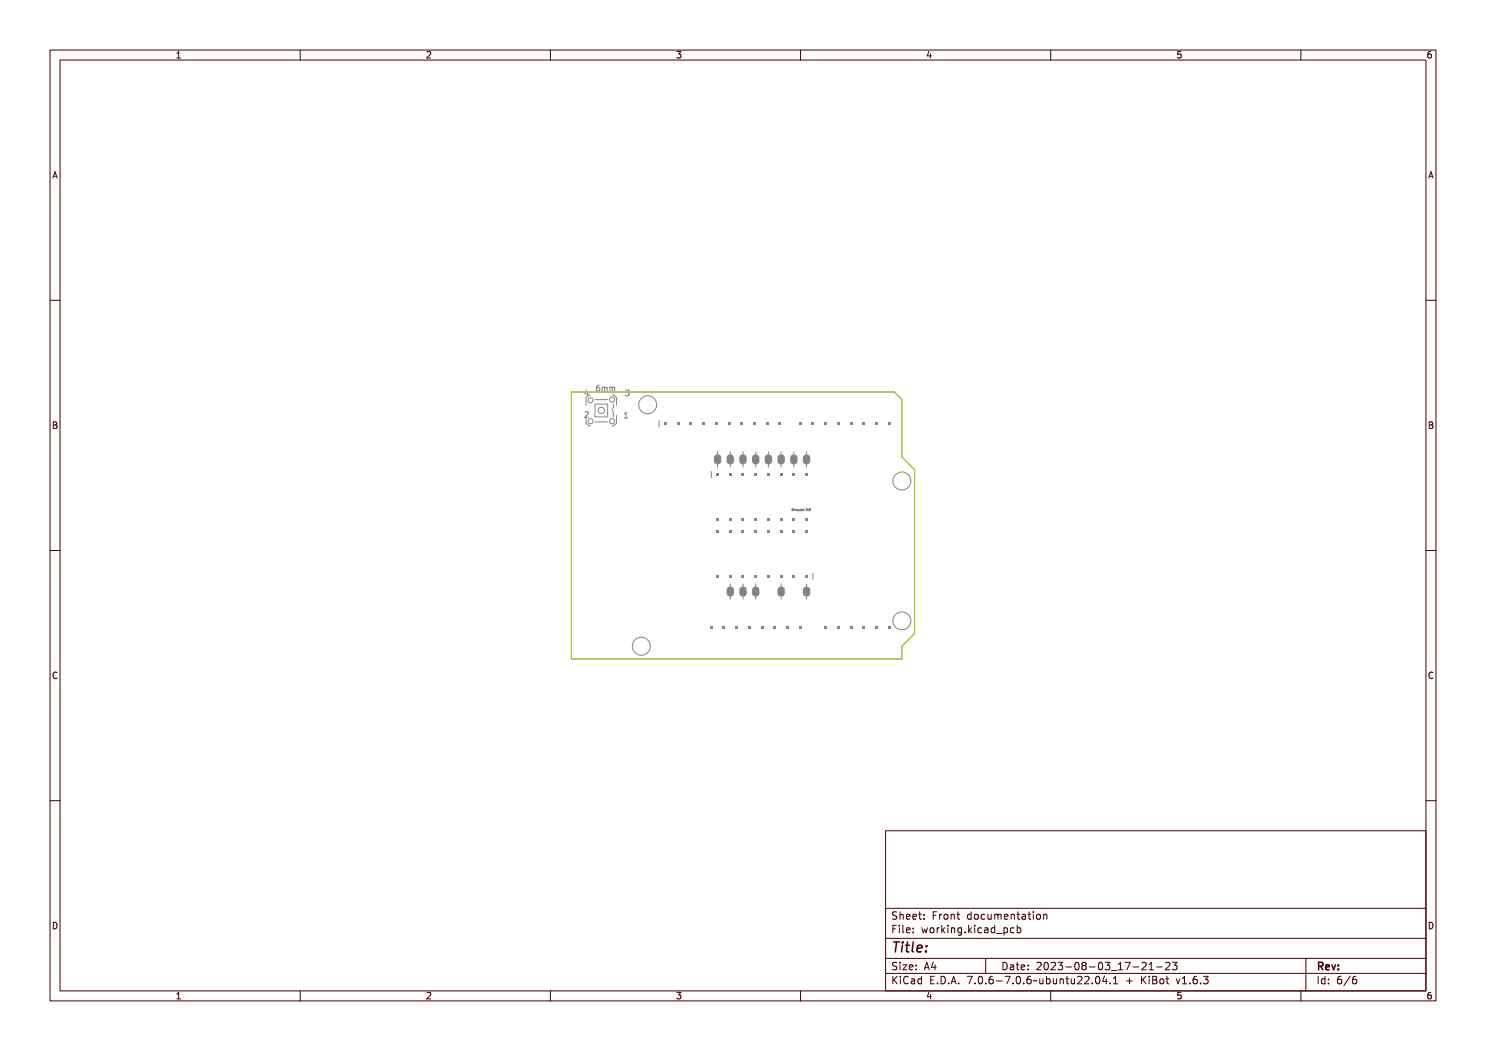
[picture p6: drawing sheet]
<svg xmlns="http://www.w3.org/2000/svg" width="297mm" height="210mm" viewBox="0 0 297 210" stroke-linecap="round" stroke-linejoin="round" font-family="sans-serif">
<defs><g id="words">
<text font-size="2.7" fill="#480000" x="178" y="190.3">Title:</text>
<g font-size="2" fill="#480000">
<text x="178" y="183.7">Sheet: Front documentation</text>
<text x="178" y="186.5">File: working.kicad_pcb</text>
<text x="178" y="193.9">Size: A4</text>
<text x="178" y="196.6">KiCad E.D.A. 7.0.6-7.0.6~ubuntu22.04.1 + KiBot v1.6.3</text>
<text x="200" y="193.9">Date: 2023-08-03_17-21-23</text>
<text x="263" y="196.6">Id: 6/6</text>
<text x="263" y="193.9">Rev:</text>
</g>
<g font-size="1.7" fill="#480000">
<text x="35" y="11.7">1</text>
<text x="85" y="11.7">2</text>
<text x="135" y="11.7">3</text>
<text x="185" y="11.7">4</text>
<text x="235" y="11.7">5</text>
<text x="285" y="11.7">6</text>
<text x="10.5" y="35.7">A</text>
<text x="285.5" y="35.7">A</text>
<text x="10.5" y="85.6">B</text>
<text x="285.5" y="85.6">B</text>
<text x="10.5" y="135.7">C</text>
<text x="285.5" y="135.7">C</text>
<text x="10.5" y="185.6">D</text>
<text x="285.5" y="185.6">D</text>
<text x="35" y="199.7">1</text>
<text x="85" y="199.7">2</text>
<text x="135" y="199.7">3</text>
<text x="185" y="199.7">4</text>
<text x="235" y="199.7">5</text>
<text x="285" y="199.7">6</text>
</g>
<g font-size="1.5" fill="#848484">
<text x="116.6" y="83.5">2</text>
<text x="116.6" y="79.2">4</text>
<text x="120.5" y="78.1">6mm</text>
<text x="124.5" y="83.7">1</text>
<text x="124.8" y="79.2">3</text>
</g>
<text font-size=".5" fill="#848484" x="158.6" y="102">Shrouded 2x8</text>
</g></defs>
<g fill="none" stroke="#848484" stroke-width=".2">
<path d="M119.8 77h-.4l-.1 .3-.1 .6 .2 .2 .4-.1v-.5l-.4-.1-.2 .2M120.7 77.1l.5-.1v.1l-.4 .1-.1 .3a.36 .36 0 0 1 .6 .2 .36 .36 0 0 1-.3 .4 .36 .36 0 0 1-.4-.4zM121.5 77.2l.7 .1v.8h-.1l-.1-.8-.1 .8h-.1l-.1-.8-.1 .8h-.1zM122.4 77.2l.7 .1 .1 .8h-.2l-.1-.8-.1 .8h-.1l-.1-.8-.1 .8h-.1zM148.5 116.7v.5M148.5 119.2v.5M158.3 102h.1M158.3 101.7l.1 .2M158.3 101.7h.1M158.5 101.7h-.2M158.6 101.7h.2l-.2 .1 .2 .1v.1h-.2l.2-.1zM158.9 101.7l.2 .3-.1-.2-.1 .2z"/>
<path d="M159.2 101.8h.2l-.1 .2zM159.8 101.8l.1 .2 .1-.2v.2h-.2zM160.1 101.8l.2-.1v.3h-.2zM160.1 101.8l.1 .2zM160.4 101.8h.1l.1 .1h-.2l.2 .1h-.2zM160.4 101.8l.1 .1zM160.7 101.8l.2-.1v.3h-.2zM160.7 101.8l.1 .2zM161.2 101.7a.16 .16 0 0 1 .3 .1 .16 .16 0 0 1-.2 .2h.1h-.2l.2-.2zM161.5 101.8h.3v.2l-.2-.1-.1 .1zM161.8 101.7h.2v.3h-.2z"/>
<circle cx="121" cy="77.7" r=".25"/>
<circle cx="159.6" cy="101.9" r=".13"/>
<circle cx="159.6" cy="101.9" r=".1"/>
<circle cx="161.9" cy="101.9" r=".07"/>
<circle cx="161.9" cy="101.8" r=".06"/>
</g>
<path d="M148.4 118l.1-.2 .1 .2M148.4 118.5l.1 .1 .1-.1" fill="none" stroke="#848484" stroke-width="1.3"/>
<g fill="#848484">
<path d="M177.5 125.1h.5v.5h-.5z" fill-rule="evenodd"/>
<path d="M174.9 125.1h.5v.5h-.5z" fill-rule="evenodd"/>
<path d="M172.4 125.1h.5v.5h-.5z" fill-rule="evenodd"/>
<path d="M169.8 125.1h.5v.5h-.5z" fill-rule="evenodd"/>
<path d="M167.3 125.1h.5v.5h-.5z" fill-rule="evenodd"/>
<path d="M164.8 125.1h.5v.5h-.5z" fill-rule="evenodd"/>
</g>
<path d="M153.6 90.3v.5M153.6 92.8v.5M158.7 90.3v.5M158.7 92.8v.5M161.2 116.7v.5M161.2 119.2v.5" fill="none" stroke="#848484" stroke-width=".2"/>
<path d="M153.5 91.5l.1-.1 .1 .1M153.5 92.1l.1 .1 .1-.1M158.5 91.5l.2-.1 .1 .1M158.5 92.1l.2 .1 .1-.1M161.1 118l.1-.2 .1 .2M161.1 118.5l.1 .1 .1-.1" fill="none" stroke="#848484" stroke-width="1.3"/>
<g fill="#848484">
<path d="M160.9 106h.6v.5h-.6z" fill-rule="evenodd"/>
<path d="M160.9 103.5h.6v.5h-.6z" fill-rule="evenodd"/>
<path d="M158.4 106h.5v.5h-.5z" fill-rule="evenodd"/>
<path d="M158.4 103.5h.5v.5h-.5z" fill-rule="evenodd"/>
<path d="M155.9 106h.5v.5h-.5z" fill-rule="evenodd"/>
<path d="M155.9 103.5h.5v.5h-.5z" fill-rule="evenodd"/>
<path d="M153.3 106h.5v.5h-.5z" fill-rule="evenodd"/>
<path d="M153.3 103.5h.5v.5h-.5z" fill-rule="evenodd"/>
<path d="M150.8 106h.5v.5h-.5z" fill-rule="evenodd"/>
<path d="M150.8 103.5h.5v.5h-.5z" fill-rule="evenodd"/>
<path d="M148.2 106h.6v.5h-.6z" fill-rule="evenodd"/>
<path d="M148.2 103.5h.6v.5h-.6z" fill-rule="evenodd"/>
<path d="M145.7 106h.5v.5h-.5z" fill-rule="evenodd"/>
<path d="M145.7 103.5h.5v.5h-.5z" fill-rule="evenodd"/>
<path d="M143.2 106h.5v.5h-.5z" fill-rule="evenodd"/>
<path d="M143.2 103.5h.5v.5h-.5z" fill-rule="evenodd"/>
<path d="M159.7 84.4h.5v.5h-.5z" fill-rule="evenodd"/>
<path d="M162.2 84.4h.5v.5h-.5z" fill-rule="evenodd"/>
<path d="M164.8 84.4h.5v.5h-.5z" fill-rule="evenodd"/>
<path d="M167.3 84.4h.5v.5h-.5z" fill-rule="evenodd"/>
<path d="M169.8 84.4h.5v.5h-.5z" fill-rule="evenodd"/>
<path d="M172.4 84.4h.5v.5h-.5z" fill-rule="evenodd"/>
<path d="M174.9 84.4h.5v.5h-.5z" fill-rule="evenodd"/>
<path d="M177.5 84.4h.5v.5h-.5z" fill-rule="evenodd"/>
<path d="M159.7 125.1h.5v.5h-.5z" fill-rule="evenodd"/>
<path d="M157.1 125.1h.5v.5h-.5z" fill-rule="evenodd"/>
<path d="M154.6 125.1h.5v.5h-.5z" fill-rule="evenodd"/>
<path d="M152.1 125.1h.5v.5h-.5z" fill-rule="evenodd"/>
<path d="M149.5 125.1h.5v.5h-.5z" fill-rule="evenodd"/>
<path d="M147 125.1h.5v.5h-.5z" fill-rule="evenodd"/>
<path d="M144.4 125.1h.5v.5h-.5z" fill-rule="evenodd"/>
<path d="M141.9 125.1h.5v.5h-.5z" fill-rule="evenodd"/>
</g>
<path d="M143.4 90.3v.5M143.4 92.8v.5M146 116.7v.5M146 119.2v.5M162.5 114.5v1.3" fill="none" stroke="#848484" stroke-width=".2"/>
<path d="M143.3 91.5l.1-.1 .1 .1M143.3 92.1l.1 .1 .1-.1M145.8 118l.2-.2 .1 .2M145.8 118.5l.2 .1 .1-.1" fill="none" stroke="#848484" stroke-width="1.3"/>
<g fill="#848484">
<path d="M160.9 114.9h.6v.5h-.6z" fill-rule="evenodd"/>
<path d="M158.4 114.9h.5v.5h-.5z" fill-rule="evenodd"/>
<path d="M155.9 114.9h.5v.5h-.5z" fill-rule="evenodd"/>
<path d="M153.3 114.9h.5v.5h-.5z" fill-rule="evenodd"/>
<path d="M150.8 114.9h.5v.5h-.5z" fill-rule="evenodd"/>
<path d="M148.2 114.9h.6v.5h-.6z" fill-rule="evenodd"/>
<path d="M145.7 114.9h.5v.5h-.5z" fill-rule="evenodd"/>
<path d="M143.2 114.9h.5v.5h-.5z" fill-rule="evenodd"/>
</g>
<path d="M142.2 94.2v1.3" fill="none" stroke="#848484" stroke-width=".2"/>
<g fill="#848484">
<path d="M143.2 94.6h.5v.5h-.5z" fill-rule="evenodd"/>
<path d="M145.7 94.6h.5v.5h-.5z" fill-rule="evenodd"/>
<path d="M148.2 94.6h.6v.5h-.6z" fill-rule="evenodd"/>
<path d="M150.8 94.6h.5v.5h-.5z" fill-rule="evenodd"/>
<path d="M153.3 94.6h.5v.5h-.5z" fill-rule="evenodd"/>
<path d="M155.9 94.6h.5v.5h-.5z" fill-rule="evenodd"/>
<path d="M158.4 94.6h.5v.5h-.5z" fill-rule="evenodd"/>
<path d="M160.9 94.6h.6v.5h-.6z" fill-rule="evenodd"/>
</g>
<path d="M131.7 84v1.3" fill="none" stroke="#848484" stroke-width=".2"/>
<g fill="#848484">
<path d="M132.8 84.4h.5v.5h-.5z" fill-rule="evenodd"/>
<path d="M135.3 84.4h.5v.5h-.5z" fill-rule="evenodd"/>
<path d="M137.8 84.4h.5v.5h-.5z" fill-rule="evenodd"/>
<path d="M140.4 84.4h.5v.5h-.5z" fill-rule="evenodd"/>
<path d="M142.9 84.4h.5v.5h-.5z" fill-rule="evenodd"/>
<path d="M145.5 84.4h.5v.5h-.5z" fill-rule="evenodd"/>
<path d="M148 84.4h.5v.5h-.5z" fill-rule="evenodd"/>
<path d="M150.5 84.4h.5v.5h-.5z" fill-rule="evenodd"/>
<path d="M153.1 84.4h.5v.5h-.5z" fill-rule="evenodd"/>
<path d="M155.6 84.4h.5v.5h-.5z" fill-rule="evenodd"/>
</g>
<g fill="none" stroke="#848484" stroke-width=".2">
<path d="M114.2 78.3h64.5l1.6 1.6v11.4l2.5 2.5v32.8l-2.5 2.5v2.6h-66.1zM117.1 79.5v1.5M117.6 79h.4M118.9 79.9h2.6M122.3 79h.4l.5 .5v1.5M117.1 83v1.6l.5 .5h.4M118.9 80.7h2.6v2.6h-2.6zM118.9 84.3h2.6M122.3 81.6l.3 .9v.8M122.6 80.7v.8M123.2 83v1.6l-.5 .5h-.4M146 90.3v.5"/>
<path d="M146 92.8v.5M148.5 90.3v.5M148.5 92.8v.5M151 90.3v.5M151 92.8v.5M156.1 90.3v.5M156.1 92.8v.5M161.2 90.3v.5M161.2 92.8v.5M151 116.7v.5M151 119.2v.5M156.1 116.7v.5"/>
<path d="M156.1 119.2v.5"/>
<circle cx="118" cy="80" r=".51"/>
<circle cx="122.3" cy="79.9" r=".51"/>
<circle cx="118" cy="84.2" r=".51"/>
<circle cx="120.2" cy="82" r=".64"/>
<circle cx="122.3" cy="84.2" r=".51"/>
<circle cx="129.5" cy="80.9" r="1.8"/>
<circle cx="180.3" cy="96.1" r="1.8"/>
<circle cx="128.2" cy="129.1" r="1.8"/>
<circle cx="180.3" cy="124.1" r="1.8"/>
</g>
<g fill="none" stroke="#848484" stroke-width="1.3">
<path d="M145.8 91.5l.2-.1 .1 .1M145.8 92.1l.2 .1 .1-.1M148.4 91.5l.1-.1 .1 .1M148.4 92.1l.1 .1 .1-.1M150.9 91.5l.1-.1 .2 .1M150.9 92.1l.1 .1 .2-.1M156 91.5l.1-.1 .1 .1M156 92.1l.1 .1 .1-.1M161.1 91.5l.1-.1 .1 .1M161.1 92.1l.1 .1 .1-.1M150.9 118l.1-.2 .2 .2M150.9 118.5l.1 .1 .2-.1"/>
<path d="M156 118l.1-.2 .1 .2M156 118.5l.1 .1 .1-.1"/>
</g>
<path d="M114.2 78.3h64.5l1.6 1.6v11.4l2.5 2.5v32.8l-2.5 2.5v2.6h-66.1z" fill="none" stroke="#c2c200" stroke-width=".2"/>
<g fill="none" stroke="#480000" stroke-width=".2">
<path d="M10 10h277v190h-277zM12 12h273v186h-273zM60 10v2M110 10v2M160 10v2M210 10v2M260 10v2M10 60h2M285 60h2M10 110h2M285 110h2M10 160h2"/>
<path d="M285 160h2M177 166h108v32h-108zM60 198v2M110 198v2M160 198v2M177 181.5h108M177 187.5h108M177 191.5h108M177 194.5h108M178.1 195.2h.2v.6l.6-.6h.3l-.6 .6 .6 .8h-.2l-.5-.7-.2 .2v.5h-.2zM178.2 185h.9v.2h-.7v.4h.6v.2h-.6v.7h-.2zM178.3 182.4l.5-.1h.2v.2a.31 .31 0 0 0-.5-.1 .31 .31 0 0 0 0 .5 .5 .5 0 0 1 .6 .6 .5 .5 0 0 1-.8 .2l-.1-.2a.34 .34 0 0 0 .4 .1 .34 .34 0 0 0 .1-.5 .47 .47 0 0 1-.5-.2 .47 .47 0 0 1 .1-.5z"/>
<path d="M178.3 192.5l.5-.1h.2v.2a.31 .31 0 0 0-.5-.1 .31 .31 0 0 0 0 .5 .5 .5 0 0 1 .6 .6 .5 .5 0 0 1-.8 .2l-.1-.2a.34 .34 0 0 0 .4 .1 .34 .34 0 0 0 .1-.5 .47 .47 0 0 1-.5-.2 .47 .47 0 0 1 .1-.5zM179.4 182.2h.2v.6a.35 .35 0 0 1 .4-.1 .35 .35 0 0 1 .2 .4v.6h-.2v-.8h-.4v.8h-.2zM179.5 185.4h.4v.9h.4v.2h-.9v-.2h.3v-.8h-.2zM179.5 192.8h.4v.9h.4v.1h-.9v-.1h.3v-.8h-.2zM179.5 195.6h.4v.9h.4v.1h-.9v-.1h.3v-.8h-.2zM179.7 184.9h.2v.3h-.2zM179.7 192.3h.2v.3h-.2zM179.7 195.1h.2v.3h-.2zM180.6 184.9h.4v1.3l.4 .1v.2l-.5-.2v-1.2h-.3zM180.6 192.8h.8l-.6 .9h.6v.1h-.8l.6-.9h-.6zM180.7 182.8l.1-.1a.49 .49 0 0 1 .5 0 .49 .49 0 0 1 .2 .5h-.8a.42 .42 0 0 0 .3 .4 .42 .42 0 0 0 .4-.1 .47 .47 0 0 1-.4 .3 .47 .47 0 0 1-.4-.3zM180.7 195.4a.4 .4 0 0 1 .4-.3 .4 .4 0 0 1 .4 .3 .56 .56 0 0 0-.8 .4 .56 .56 0 0 0 .5 .7l.3-.1a.43 .43 0 0 1-.5 .3 .43 .43 0 0 1-.4-.4v-.6z"/>
<path d="M180.8 182.9l.4-.1 .1 .3h-.6zM181.8 195.6l.3-.1a.43 .43 0 0 1 .5 .5v.6h-.1v-.1a.38 .38 0 0 1-.5 .2 .38 .38 0 0 1-.2-.5 .38 .38 0 0 1 .4-.2h.3a.35 .35 0 0 0-.3-.4 .35 .35 0 0 0-.4 .2zM181.9 182.8l.1-.1a.49 .49 0 0 1 .5 0 .49 .49 0 0 1 .2 .5h-.8a.42 .42 0 0 0 .3 .4 .42 .42 0 0 0 .5-.1 .47 .47 0 0 1-.5 .3 .47 .47 0 0 1-.4-.3zM181.9 185.5l.1-.1a.49 .49 0 0 1 .5 0 .49 .49 0 0 1 .2 .5h-.8a.42 .42 0 0 0 .3 .4 .42 .42 0 0 0 .5-.1 .47 .47 0 0 1-.5 .3 .47 .47 0 0 1-.4-.3zM181.9 192.9l.1-.1a.49 .49 0 0 1 .5 0 .49 .49 0 0 1 .2 .5h-.8a.42 .42 0 0 0 .3 .4 .42 .42 0 0 0 .5-.1 .47 .47 0 0 1-.5 .3 .47 .47 0 0 1-.4-.3zM182 196.2l.5-.1a.31 .31 0 0 1-.2 .4 .31 .31 0 0 1-.4-.1zM182 182.9l.4-.1 .1 .3h-.6zM182 185.6l.4-.1 .1 .3h-.6zM182 193l.4-.1 .1 .3h-.6zM183 195.7l.4-.2 .2 .2v-.6h.2v1.5h-.2v-.1a.42 .42 0 0 1-.5 .1 .42 .42 0 0 1-.2-.5zM183.2 195.8l.1-.1a.4 .4 0 0 1 .3 .4 .4 .4 0 0 1-.3 .4l-.2-.2zM183.2 182.3h.2v.4h.4v.1h-.4v.7l.4 .1v.1h-.4l-.1-.1-.1-.8h-.3v-.1h.3z"/>
<path d="M183.3 185.4h.2v.3h-.2zM183.3 186.2h.2v.3h-.2zM183.3 192.8h.2v.3h-.2zM183.3 193.6h.2v.2h-.2zM184.5 182.7h.2v.3h-.2zM184.5 183.5h.2v.2h-.2zM185.2 185.4h.2l.2 .8 .1-.5h.2l.2 .5 .1-.8h.2l-.2 1.1h-.2l-.2-.7-.2 .7h-.1zM185.4 195.2h.9v.2h-.7v.4h.6v.2h-.6v.5h.7v.1h-.9zM185.7 192.4h.2l.5 1.4h-.2l-.1-.3h-.5l-.1 .3h-.2zM185.8 192.6l.2 .7h-.4zM186.6 182.3h.9v.2h-.7v.4h.6v.2h-.6v.6h-.2zM186.8 185.6l.1-.1a.39 .39 0 0 1 .4 .4 .39 .39 0 0 1-.4 .4l-.1-.2z"/>
<path d="M186.9 196.4h.2v.2h-.2zM187.1 192.4h.2v.9h.2v.2h-.2v.3h-.2v-.3h-.6zM187.1 192.6v.7h-.4zM187.8 195.2a.76 .76 0 0 1 .9 .7 .76 .76 0 0 1-.9 .7zM188 195.4a.57 .57 0 0 1 .5 .5 .57 .57 0 0 1-.5 .6zM188 182.7h.2v.2v-.1a.29 .29 0 0 1 .3-.2 .29 .29 0 0 1 .3 .3 .37 .37 0 0 0-.5-.1 .37 .37 0 0 0-.1 .4v.5h-.2zM188 185.4h.2v.2v-.1a.29 .29 0 0 1 .3-.2 .29 .29 0 0 1 .3 .3 .37 .37 0 0 0-.5-.1 .37 .37 0 0 0-.1 .4v.6h-.2zM189.1 184.9h.1v.9l.5-.4h.2l-.4 .4 .5 .7h-.2l-.4-.6-.2 .1v.5h-.1zM189.2 182.9l.1-.1a.39 .39 0 0 1 .4 .4 .39 .39 0 0 1-.4 .4l-.1-.2zM189.3 196.4h.3v.2h-.3zM190.2 182.7h.2v.1a.35 .35 0 0 1 .4-.1 .35 .35 0 0 1 .3 .4v.6h-.2l-.1-.8h-.3l-.1 .8h-.2zM190.3 185.4h.4v.9h.4v.2h-.9v-.2h.4v-.8h-.3z"/>
<path d="M190.5 195.2h.3l.4 1.4h-.2l-.1-.3h-.5l-.1 .3h-.2zM190.6 184.9h.1v.3h-.1zM190.6 195.4l.2 .7h-.4zM191.4 185.4h.2v.1a.35 .35 0 0 1 .4-.1 .35 .35 0 0 1 .3 .4v.7h-.2l-.1-.9h-.3l-.1 .9h-.2zM191.7 182.3h.1v.4h.4v.1h-.4v.7l.4 .1v.1h-.4l-.1-.1v-.8h-.3v-.1h.3zM191.7 196.4h.3v.2h-.3zM192.7 185.5l.3-.2 .3 .2v-.1h.2v1a.53 .53 0 0 1-.8 .4v-.2a.36 .36 0 0 0 .4 .1 .36 .36 0 0 0 .2-.4l-.1 .1a.53 .53 0 0 1-.7-.3 .53 .53 0 0 1 .2-.6zM192.8 185.6l.1-.1a.39 .39 0 0 1 .4 .4 .39 .39 0 0 1-.4 .4l-.1-.2zM193.8 195.2h.9l-.5 1.4h-.2l.5-1.2h-.7zM193.9 182.8l.3-.2 .3 .2v-.6h.2v1.5h-.2v-.1a.42 .42 0 0 1-.6 .1 .42 .42 0 0 1-.1-.5zM194.1 182.8a.4 .4 0 0 1 .4 .4 .4 .4 0 0 1-.4 .4l-.2-.4zM194.1 186.2h.3v.3h-.3z"/>
<path d="M195.1 184.9h.2v.9l.4-.4h.3l-.5 .4 .5 .7h-.2l-.4-.6-.1 .1v.5h-.2zM195.2 182.9l.1-.1a.39 .39 0 0 1 .4 .4 .39 .39 0 0 1-.4 .4l-.1-.2zM195.3 196.4h.3v.2h-.3zM196.3 185.4h.5v.9h.3v.2h-.9v-.2h.4v-.8h-.3zM196.3 195.4a.57 .57 0 0 1 .7 0 .57 .57 0 0 1 .1 .8 .5 .5 0 0 1-.6 .5 .5 .5 0 0 1-.3-.8zM196.4 182.8a.39 .39 0 0 1 .4-.2 .39 .39 0 0 1 .3 .3 .4 .4 0 0 0-.6 0 .4 .4 0 0 0 0 .6 .4 .4 0 0 0 .6 0 .45 .45 0 0 1-.6 .3 .45 .45 0 0 1-.3-.6zM196.5 195.4a.61 .61 0 0 1 .4 1l-.1 .1a.61 .61 0 0 1-.4-1zM196.6 184.9h.2v.3h-.2zM197 191.5v3M197.4 182.7h.2v.8l.2 .1 .3-.2v-.7h.2v1h-.2v-.1a.35 .35 0 0 1-.4 .2 .35 .35 0 0 1-.3-.5zM197.6 185.5a.39 .39 0 0 1 .4-.2 .39 .39 0 0 1 .3 .3 .4 .4 0 0 0-.6 0 .4 .4 0 0 0 0 .6 .4 .4 0 0 0 .6 0 .45 .45 0 0 1-.6 .3 .45 .45 0 0 1-.3-.6zM197.7 196.4h.3v.2h-.3z"/>
<path d="M198.6 182.7l.5 .1 .3-.1 .2 1h-.2l-.1-.9-.2 .1v.8h-.1l-.2-.9-.1 .9h-.1zM198.7 185.4l.2-.1a.43 .43 0 0 1 .6 .5v.7h-.2v-.2a.38 .38 0 0 1-.5 .2 .38 .38 0 0 1-.2-.5 .38 .38 0 0 1 .5-.2h.2a.35 .35 0 0 0-.3-.4 .35 .35 0 0 0-.3 .2zM198.7 195.4a.38 .38 0 0 1 .4-.3 .38 .38 0 0 1 .3 .3 .43 .43 0 0 0-.5 0 .43 .43 0 0 0-.1 .5 .46 .46 0 0 1 .7 .1 .46 .46 0 0 1-.2 .6 .46 .46 0 0 1-.7-.2zM198.8 186l.5-.1a.31 .31 0 0 1-.1 .4 .31 .31 0 0 1-.4-.1zM199.9 185.5l.3-.2 .3 .2v-.6h.2v1.6h-.2v-.2a.42 .42 0 0 1-.5 .1 .42 .42 0 0 1-.2-.5zM199.9 182.8l.2-.1a.49 .49 0 0 1 .5 0 .49 .49 0 0 1 .1 .5h-.7a.42 .42 0 0 0 .2 .4 .42 .42 0 0 0 .5-.1 .47 .47 0 0 1-.4 .3 .47 .47 0 0 1-.5-.3zM200 196h.5v.2h-.5zM200 185.6l.1-.1a.39 .39 0 0 1 .4 .4 .39 .39 0 0 1-.4 .4l-.1-.2zM200.1 182.9l.3-.1 .2 .3h-.6zM200.1 192.4a.76 .76 0 0 1 1 .7 .76 .76 0 0 1-1 .7zM200.3 192.6a.57 .57 0 0 1 .6 .5 .57 .57 0 0 1-.6 .6zM200.9 186.8l1.2 .1z"/>
<path d="M201 195.2h.9l-.5 1.4h-.2l.5-1.2h-.7zM201.1 182.7h.1v.1a.35 .35 0 0 1 .5-.1 .35 .35 0 0 1 .2 .4v.6h-.2v-.8h-.4l-.1 .8h-.1zM201.4 192.8l.3-.1a.43 .43 0 0 1 .5 .5v.6h-.1v-.1a.38 .38 0 0 1-.5 .2 .38 .38 0 0 1-.2-.5 .38 .38 0 0 1 .4-.2h.3a.35 .35 0 0 0-.3-.4 .35 .35 0 0 0-.4 .2zM201.6 193.4l.5-.1a.31 .31 0 0 1-.2 .4 .31 .31 0 0 1-.4-.1zM202.2 185.4h.2v.1a.53 .53 0 0 1 .8 .3 .53 .53 0 0 1-.6 .7l-.2-.2v.6h-.2zM202.5 182.3h.2v.4h.4v.1h-.4v.7l.4 .1v.1h-.4l-.2-.1v-.8h-.3v-.1h.3zM202.5 185.6l.1-.1a.4 .4 0 0 1 .4 .4 .4 .4 0 0 1-.4 .4l-.2-.2zM202.5 196.4h.3v.2h-.3zM202.8 192.4h.2v.4h.4v.1h-.4v.7l.4 .1v.1h-.4l-.2-.1v-.8h-.3v-.1h.3zM203.5 182.7l.3-.1a.43 .43 0 0 1 .5 .5v.6h-.2v-.1a.38 .38 0 0 1-.5 .2 .38 .38 0 0 1-.2-.5 .38 .38 0 0 1 .5-.2h.2a.35 .35 0 0 0-.2-.4 .35 .35 0 0 0-.4 .2zM203.5 195.4a.57 .57 0 0 1 .8 0 .57 .57 0 0 1 0 .8 .5 .5 0 0 1-.6 .5 .5 .5 0 0 1-.3-.8zM203.6 185.5a.39 .39 0 0 1 .4-.2 .39 .39 0 0 1 .3 .3 .4 .4 0 0 0-.5 0 .4 .4 0 0 0 0 .6 .4 .4 0 0 0 .5 0 .45 .45 0 0 1-.6 .3 .45 .45 0 0 1-.2-.6z"/>
<path d="M203.7 183.3l.4-.1a.31 .31 0 0 1-.1 .4 .31 .31 0 0 1-.4-.1zM203.7 195.4a.61 .61 0 0 1 .4 1l-.1 .1a.61 .61 0 0 1-.3-1zM203.9 192.9l.1-.1a.49 .49 0 0 1 .5 0 .49 .49 0 0 1 .2 .5h-.8a.42 .42 0 0 0 .3 .4 .42 .42 0 0 0 .5-.1 .47 .47 0 0 1-.5 .3 .47 .47 0 0 1-.4-.3zM204 193l.4-.1 .1 .3h-.6zM204.7 184.9h.1v.6a.53 .53 0 0 1 .8 .3 .53 .53 0 0 1-.6 .7l-.2-.2v.2h-.1zM204.9 182.3h.2v.4h.4v.1h-.4v.7l.4 .1v.1h-.4l-.2-.1v-.8h-.3v-.1h.3zM204.9 185.6l.1-.1a.39 .39 0 0 1 .4 .4 .39 .39 0 0 1-.4 .4l-.1-.2zM204.9 196.4h.3v.2h-.3zM205.3 192.8h.2v.3h-.2zM205.3 193.6h.2v.2h-.2zM205.9 182.7h.5v.9h.3v.1h-.9v-.1h.4v-.8h-.3zM205.9 195.4a.38 .38 0 0 1 .4-.3 .38 .38 0 0 1 .3 .3 .43 .43 0 0 0-.5 0 .43 .43 0 0 0-.1 .5 .46 .46 0 0 1 .7 .1 .46 .46 0 0 1-.2 .6 .46 .46 0 0 1-.6-.2z"/>
<path d="M206.2 182.2h.2v.3h-.2zM207 196l1-.1a.49 .49 0 0 1-.8 .1l-.2 .2zM207.3 182.9l.1-.1a.39 .39 0 0 1 .4 .4 .39 .39 0 0 1-.4 .4l-.2-.2zM207.4 192.5a.53 .53 0 0 1 .8 .1 .53 .53 0 0 1-.3 .7l-.3 .4h.7v.1h-.9l.3-.5a.4 .4 0 0 0 .3-.4 .4 .4 0 0 0-.3-.4l-.3 .2zM208.3 182.7h.1v.1a.35 .35 0 0 1 .5-.1 .35 .35 0 0 1 .2 .4v.6h-.2v-.8h-.4l-.1 .8h-.1zM208.3 195.6h.1l.1 .8 .2 .1 .2-.2v-.7h.2v1h-.2v-.1a.35 .35 0 0 1-.4 .2 .35 .35 0 0 1-.2-.5zM208.7 192.6a.57 .57 0 0 1 .7 0 .57 .57 0 0 1 .1 .8 .5 .5 0 0 1-.6 .5 .5 .5 0 0 1-.3-.8zM208.9 192.6a.61 .61 0 0 1 .3 1l-.1 .1a.61 .61 0 0 1-.3-1zM209.5 195.1h.2v.6a.53 .53 0 0 1 .7 .3 .53 .53 0 0 1-.6 .7l-.1-.2v.1h-.2zM209.7 195.8l.1-.1a.4 .4 0 0 1 .4 .4 .4 .4 0 0 1-.4 .4l-.1-.2zM209.8 192.5a.53 .53 0 0 1 .8 .1 .53 .53 0 0 1-.3 .7l-.3 .4h.7v.1h-.9l.3-.5a.4 .4 0 0 0 .3-.4 .4 .4 0 0 0-.3-.4l-.3 .2zM210 198v2"/>
<path d="M210.7 195.6h.2v.8l.2 .1 .2-.2v-.7h.2v1h-.2v-.1a.35 .35 0 0 1-.4 .2 .35 .35 0 0 1-.2-.5zM211 192.4a.46 .46 0 0 1 .6 0 .46 .46 0 0 1 .1 .6l-.1 .1a.47 .47 0 0 1 .2 .7 .47 .47 0 0 1-.7 0l-.1-.2a.35 .35 0 0 0 .5 .1 .35 .35 0 0 0 0-.5h-.3v-.2a.29 .29 0 0 0 .4-.1 .29 .29 0 0 0-.1-.4 .29 .29 0 0 0-.4 .1h-.1zM211.9 195.6h.2v.1a.35 .35 0 0 1 .4-.1 .35 .35 0 0 1 .2 .4v.6h-.2v-.8h-.4v.8h-.2zM212.4 193.2h.5v.2h-.5zM213.3 195.2h.2v.4h.4v.1h-.4v.7l.4 .1v.1h-.4l-.2-.1v-.8h-.3v-.1h.3zM213.5 192.6a.57 .57 0 0 1 .7 0 .57 .57 0 0 1 .1 .8 .5 .5 0 0 1-.6 .5 .5 .5 0 0 1-.3-.8zM213.7 192.6a.61 .61 0 0 1 .3 1v.1a.61 .61 0 0 1-.4-1zM214.3 195.6h.2v.8l.2 .1 .2-.2v-.7h.2v1h-.2v-.1a.35 .35 0 0 1-.4 .2 .35 .35 0 0 1-.2-.5zM214.7 192.5a.41 .41 0 0 1 .7-.1 .41 .41 0 0 1-.2 .7 .42 .42 0 0 1 .2 .6 .42 .42 0 0 1-.7 0 .42 .42 0 0 1 .2-.6l-.3-.2zM215.5 195.3a.53 .53 0 0 1 .8 .1 .53 .53 0 0 1-.3 .7l-.3 .4h.6v.1h-.9l.4-.5a.4 .4 0 0 0 .3-.4 .4 .4 0 0 0-.3-.4l-.3 .2zM216 193.2h.5v.2h-.5zM216.7 195.3a.53 .53 0 0 1 .8 .1 .53 .53 0 0 1-.3 .7l-.3 .4h.6v.1h-.9l.4-.5a.4 .4 0 0 0 .3-.4 .4 .4 0 0 0-.3-.4l-.3 .2z"/>
<path d="M217.1 192.6a.57 .57 0 0 1 .7 0 .57 .57 0 0 1 .1 .8 .5 .5 0 0 1-.6 .5 .5 .5 0 0 1-.3-.8zM217.3 192.6a.61 .61 0 0 1 .3 1v.1a.61 .61 0 0 1-.4-1zM218.2 196.4h.2v.2h-.2zM218.2 192.4a.46 .46 0 0 1 .6 0 .46 .46 0 0 1 .1 .6l-.1 .1a.47 .47 0 0 1 .2 .7 .47 .47 0 0 1-.7 0l-.1-.2a.35 .35 0 0 0 .5 .1 .35 .35 0 0 0 0-.5h-.3v-.2a.29 .29 0 0 0 .4-.1 .29 .29 0 0 0-.1-.4 .29 .29 0 0 0-.4 .1h-.1zM219.2 195.4a.57 .57 0 0 1 .7 0 .57 .57 0 0 1 .1 .8 .5 .5 0 0 1-.7 .5 .5 .5 0 0 1-.3-.8zM219.2 194.2l1.3 .1zM219.4 195.4a.61 .61 0 0 1 .3 1l-.1 .1a.61 .61 0 0 1-.3-1zM220.7 192.5l.5-.1v1.3h.3v.1h-.8v-.1h.3v-1.1h-.3zM220.8 195.2h.2v.9h.2v.2h-.2v.3h-.2v-.3h-.6zM220.8 195.4v.7h-.4zM221.8 196.4h.2v.2h-.2zM221.8 192.4h.9l-.5 1.4h-.2l.5-1.2h-.7z"/>
<path d="M222.8 195.3l.5-.1v1.3h.3v.1h-.8v-.1h.3v-1.1h-.3zM223.2 193.2h.5v.2h-.5zM224.2 192.5a.53 .53 0 0 1 .8 .1 .53 .53 0 0 1-.3 .7l-.3 .4h.7v.1h-.9l.3-.5a.4 .4 0 0 0 .4-.4 .4 .4 0 0 0-.4-.4l-.3 .2zM225.4 195.5h.2v.4h.4v.2h-.4v.4h-.2v-.4h-.4v-.2h.4zM225.5 192.5l.5-.1v1.3h.3v.1h-.8v-.1h.3v-1.1h-.3zM226.8 193.2h.5v.2h-.5zM227.5 195.2h.2v.6l.6-.6h.2l-.6 .6 .6 .8h-.2l-.5-.7-.1 .2v.5h-.2zM227.8 192.5a.53 .53 0 0 1 .8 .1 .53 .53 0 0 1-.2 .7l-.4 .4h.7v.1h-.9l.3-.5a.4 .4 0 0 0 .4-.4 .4 .4 0 0 0-.4-.4l-.3 .2zM228.8 195.6h.4v.9h.4v.1h-.9v-.1h.4v-.8h-.3zM229.1 192.4a.46 .46 0 0 1 .6 0 .46 .46 0 0 1 0 .6l-.1 .1a.47 .47 0 0 1 .2 .7 .47 .47 0 0 1-.7 0l-.1-.2a.35 .35 0 0 0 .5 .1 .35 .35 0 0 0 0-.5h-.2v-.2a.29 .29 0 0 0 .4-.1 .29 .29 0 0 0-.2-.4 .29 .29 0 0 0-.3 .1h-.1zM229.1 195.1h.1v.3h-.1zM229.9 195.2h.4a.35 .35 0 0 1 .5 .2 .35 .35 0 0 1-.3 .5 .41 .41 0 0 1 .3 .5 .41 .41 0 0 1-.5 .2h-.4z"/>
<path d="M230.1 196h.2a.27 .27 0 0 1 .3 .2 .27 .27 0 0 1-.3 .3h-.2zM230.1 195.4h.2a.23 .23 0 0 1 .3 .2 .23 .23 0 0 1-.3 .2h-.2zM231.2 193.2h1.1M231.3 195.8l.1-.1a.39 .39 0 0 1 .4 .4 .39 .39 0 0 1-.4 .4l-.1-.2zM232.6 195.2h.1v.4h.4v.1h-.4l.1 .7 .3 .1v.1h-.3l-.2-.1v-.8h-.3v-.1h.3zM233 192.4l.5-.1 .3 .4-.9 1.1h.9M234.3 192.3h.9l-.5 .6 .5 .1v.6l-.2 .2-.7-.2M234.6 195.6h.2l.3 .9 .4-.9h.2l-.4 1h-.3zM236 195.3l.5-.1v1.3h.3v.1h-.8v-.1h.3v-1.1h-.3zM237.4 196.4h.3v.2h-.3zM238.4 195.4a.38 .38 0 0 1 .4-.3 .38 .38 0 0 1 .3 .3 .43 .43 0 0 0-.5 0 .43 .43 0 0 0-.1 .5 .46 .46 0 0 1 .7 .1 .46 .46 0 0 1-.2 .6 .46 .46 0 0 1-.7-.2zM239.8 196.4h.3v.2h-.3z"/>
<path d="M240.7 195.2a.46 .46 0 0 1 .6 0 .46 .46 0 0 1 .1 .6l-.1 .1a.47 .47 0 0 1 .2 .7 .47 .47 0 0 1-.7 0l-.1-.2a.35 .35 0 0 0 .5 .1 .35 .35 0 0 0 0-.5l-.3-.1v-.1a.29 .29 0 0 0 .4-.1 .29 .29 0 0 0-.1-.4 .29 .29 0 0 0-.4 .1h-.1zM260 198v2M261 191.5v6.5M263.2 195.2h.8v.2h-.3v1.1h.3v.1h-.8v-.1h.3v-1.1h-.3zM264.4 195.7l.3-.2 .3 .2v-.6h.2v1.5h-.2v-.1a.42 .42 0 0 1-.5 .1 .42 .42 0 0 1-.2-.5zM264.6 195.8l.1-.1a.4 .4 0 0 1 .3 .4 .4 .4 0 0 1-.3 .4l-.2-.2zM265.9 195.6h.2v.3h-.2zM265.9 196.4h.2v.2h-.2zM268.1 195.4a.38 .38 0 0 1 .3-.3 .38 .38 0 0 1 .4 .3 .43 .43 0 0 0-.5 0 .43 .43 0 0 0-.2 .5 .46 .46 0 0 1 .7 .1 .46 .46 0 0 1-.2 .6 .46 .46 0 0 1-.6-.2zM269.9 195.2h.2l-.8 1.6h-.2zM270.5 195.4a.38 .38 0 0 1 .4-.3 .38 .38 0 0 1 .3 .3 .43 .43 0 0 0-.5 0 .43 .43 0 0 0-.2 .5 .46 .46 0 0 1 .7 .1 .46 .46 0 0 1-.2 .6 .46 .46 0 0 1-.6-.2z"/>
<circle cx="187" cy="185.9" r=".53"/>
<circle cx="189.4" cy="183.2" r=".53"/>
<circle cx="195.4" cy="183.2" r=".53"/>
<circle cx="196.7" cy="195.9" r=".13"/>
<circle cx="199.1" cy="196.2" r=".32"/>
<circle cx="203.9" cy="195.9" r=".13"/>
<circle cx="206.3" cy="196.2" r=".32"/>
<circle cx="207.4" cy="183.2" r=".53"/>
<circle cx="209" cy="193.1" r=".13"/>
<circle cx="213.8" cy="193.1" r=".13"/>
<circle cx="215" cy="193.4" r=".29"/>
<circle cx="215" cy="192.8" r=".25"/>
<circle cx="217.4" cy="193.1" r=".13"/>
<circle cx="219.5" cy="195.9" r=".13"/>
<circle cx="231.5" cy="196.1" r=".53"/>
<circle cx="238.8" cy="196.2" r=".32"/>
<circle cx="268.5" cy="196.2" r=".32"/>
<circle cx="270.9" cy="196.2" r=".32"/>
</g>
<g fill="none" stroke="#480000" stroke-width=".3">
<path d="M178.1 188.4h1.4v.2h-.6v1.7h-.2v-1.7h-.6zM179.9 188.8h.7v1.3h.4v.2h-1.2v-.2h.5v-1.1h-.4zM180.3 188.3h.3v.3h-.3zM181.8 188.4h.2v.4h.6v.2h-.6v1l.6 .1v.2a.55 .55 0 0 1-.8-.5v-.8h-.4v-.2h.4zM183 188.3h.6l.1 1.6 .1 .2h.4v.2a.54 .54 0 0 1-.8-.5v-1.4h-.4zM184.8 189a.65 .65 0 0 1 .8-.1 .65 .65 0 0 1 .3 .7h-1.1a.56 .56 0 0 0 .4 .5 .56 .56 0 0 0 .6-.1v.2a.81 .81 0 0 1-1.1-.1 .81 .81 0 0 1 .1-1.1zM185 189.1l.4-.1 .2 .4h-.8zM186.7 188.9h.3v.4h-.3zM186.7 189.9h.3v.4h-.3zM263.1 192.4a.73 .73 0 0 1 .9 .2v.3l-.3 .3 .5 .6h-.2l-.3-.4-.2-.2h-.2v.6h-.2zM263.3 192.6h.2a.26 .26 0 0 1 .3 .2 .26 .26 0 0 1-.2 .3h-.3zM264.5 192.9l.1-.1a.49 .49 0 0 1 .5 0 .49 .49 0 0 1 .2 .5h-.8a.42 .42 0 0 0 .3 .4 .42 .42 0 0 0 .4-.1 .47 .47 0 0 1-.4 .3 .47 .47 0 0 1-.4-.3z"/>
<path d="M264.6 193l.3-.1 .2 .3h-.6zM265.5 192.8h.2l.3 .9 .3-.9h.2l-.4 1h-.2zM267.1 192.8h.2v.3h-.2zM267.1 193.6h.2v.2h-.2z"/>
</g>
<use href="#words"/>
</svg>
